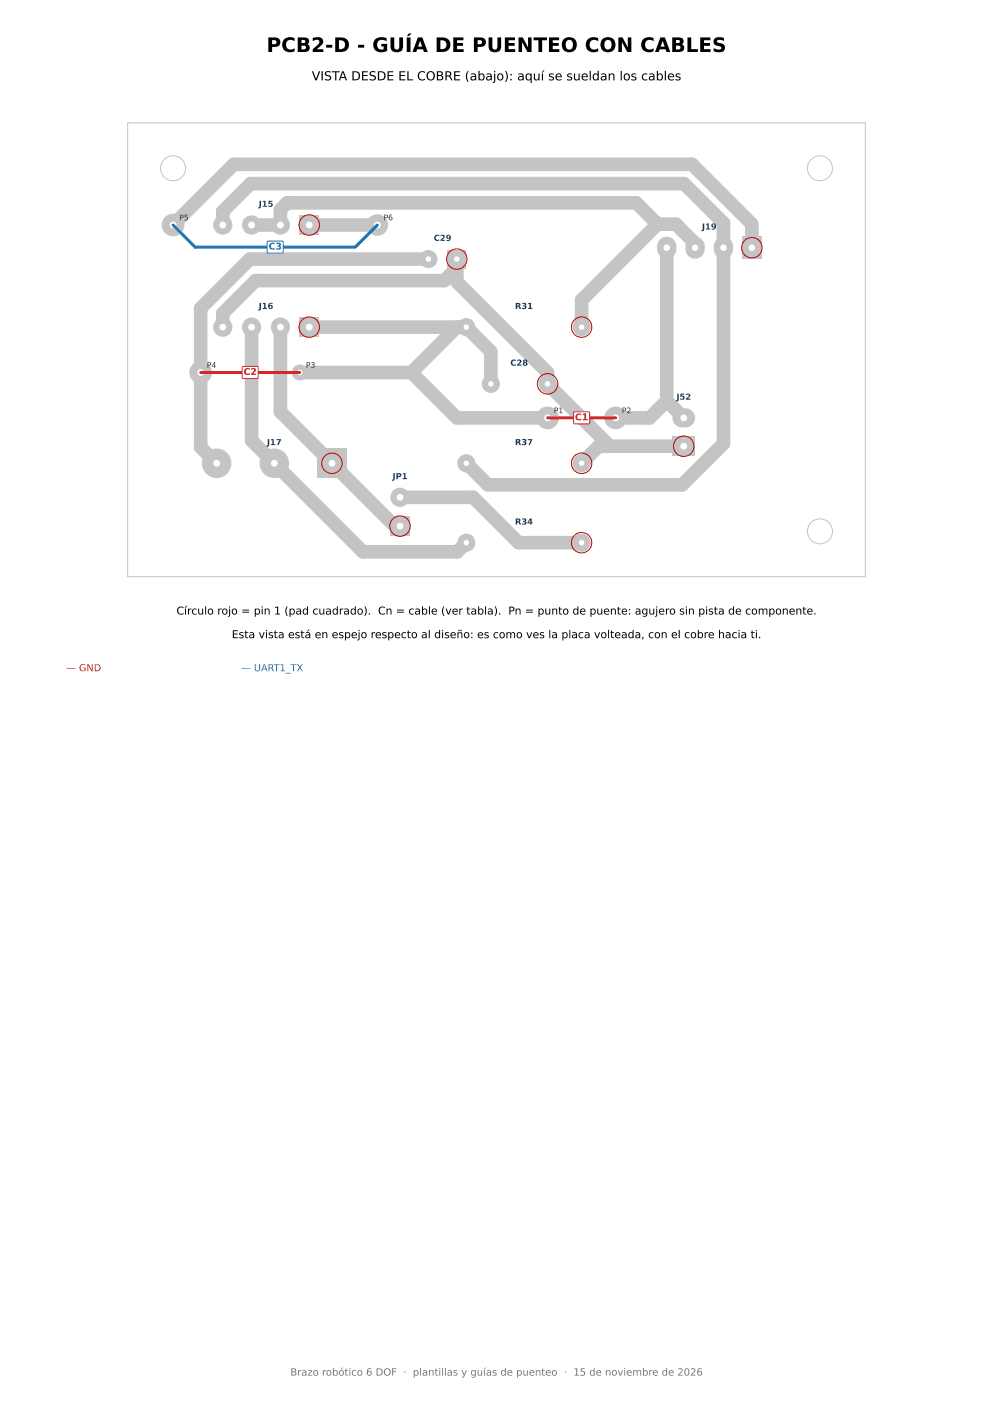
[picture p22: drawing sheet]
<svg xmlns="http://www.w3.org/2000/svg" width="210mm" height="297mm" viewBox="0 0 210 297" stroke-linecap="round" stroke-linejoin="round" font-family="sans-serif">
<defs><g id="words">
<text font-size="4.2" x="56.4" y="11">PCB2-D - GUÍA DE PUENTEO CON CABLES</text>
<text font-size="2.6" x="65.9" y="17">VISTA DESDE EL COBRE (abajo): aquí se sueldan los cables</text>
<g font-size="2.3">
<text x="37.3" y="130">Círculo rojo = pin 1 (pad cuadrado). Cn = cable (ver tabla). Pn = punto de puente: agujero sin pista de componente.</text>
<text x="49" y="135">Esta vista está en espejo respecto al diseño: es como ves la placa volteada, con el cobre hacia ti.</text>
</g>
<text font-size="2.1" fill="#777" x="61.4" y="291">Brazo robótico 6 DOF · plantillas y guías de puenteo · 15 de noviembre de 2026</text>
<g font-size="2" fill="#1f77b4">
<text x="56.8" y="52.8">C3</text>
<text x="51" y="142">— UART1_TX</text>
</g>
<g font-size="2" fill="#d62728">
<text x="51.5" y="79.3">C2</text>
<text x="121.6" y="88.9">C1</text>
<text x="14" y="142">— GND</text>
</g>
<g font-size="1.8" fill="#1a3d7c">
<text x="54.7" y="43.8">J15</text>
<text x="91.7" y="51">C29</text>
<text x="148.4" y="48.6">J19</text>
<text x="54.7" y="65.4">J16</text>
<text x="108.9" y="65.4">R31</text>
<text x="107.9" y="77.4">C28</text>
<text x="143" y="84.6">J52</text>
<text x="56.5" y="94.2">J17</text>
<text x="108.9" y="94.2">R37</text>
<text x="83" y="101.4">JP1</text>
<text x="108.9" y="111">R34</text>
</g>
<g font-size="1.6" fill="#333">
<text x="37.9" y="46.6">P5</text>
<text x="81.1" y="46.6">P6</text>
<text x="43.7" y="77.8">P4</text>
<text x="64.7" y="77.8">P3</text>
<text x="117.1" y="87.4">P1</text>
<text x="131.5" y="87.4">P2</text>
</g>
</g></defs>
<path d="M27 26h156v96h-156z" fill="none" stroke="#c4c4c4" stroke-width=".21"/>
<g fill="none" stroke="#c4c4c4" stroke-width="2.9">
<path d="M36.6 47.6l12.8-12.8h96.9l12.7 12.6v5M47.1 47.6v-2.9l5.9-5.9h91.7l8.3 8.4v46.6l-8.7 8.8h-41.1l-4.6-4.6M65.4 47.6h14.4M90.6 54.8h-37.7l-10.5 10.4v29.4l3.4 3.4M96.6 56.7l-2.6 2.7h-39.9l-7 6.9v2.9M96.6 54.8v4.8l19.2 19.2v2.4l13.2 13.2M139.1 47.4l-4.5-4.5h-73.9l-1.4 1.4v3.3h-6.1M139.1 47.4l-16.1 16.1v5.7M139.1 47.4h3.8l4.1 4.1v.9M141 52.4v32.4M53.2 69.2v24l23.5 23.5h20l1.9-1.9M59.3 69.2v17.9l24.2 24.2h1.1"/>
<path d="M63.4 78.8h23.6M65.4 69.2h33.2l5.2 5.2v6.8M87 78.8l9.6 9.6h19.2M96.6 69.2l-9.6 9.6M141 84.8l-3.6 3.6h-7.2M141 84.8l3.6 3.6M144.6 94.4h-18l-3.6 3.6M84.6 105.2h15.4l9.6 9.6h13.4"/>
</g>
<g fill="#c4c4c4">
<path d="M63.4 45.6h4v4h-4z"/>
<circle cx="59.3" cy="47.6" r="2.04"/>
<circle cx="53.2" cy="47.6" r="2.04"/>
<circle cx="47.1" cy="47.6" r="2.04"/>
<circle cx="123" cy="114.8" r="1.92"/>
<circle cx="98.6" cy="114.8" r="1.92"/>
</g>
<circle cx="36.6" cy="35.6" r="2.64" fill="none" stroke="#c4c4c4" stroke-width=".21"/>
<g fill="#c4c4c4">
<path d="M82.6 109.3h4v4h-4z"/>
<path d="M67.1 94.9h6.2v6.2h-6.2z"/>
<path d="M157 50.1h4v4.6h-4z"/>
<path d="M151.6 50.7a2.1 2.1 0 0 1 2.5-.3 2.1 2.1 0 0 1 .9 2.3 2.08 2.08 0 0 1-2.3 2 2.08 2.08 0 0 1-1.7-2.6v-.5z"/>
<path d="M145.6 50.7a2.1 2.1 0 0 1 2.5-.3 2.1 2.1 0 0 1 .9 2.3 2.08 2.08 0 0 1-2.3 2 2.08 2.08 0 0 1-1.7-2.6v-.5z"/>
<path d="M139.6 50.7a2.1 2.1 0 0 1 2.5-.3 2.1 2.1 0 0 1 .9 2.3 2.08 2.08 0 0 1-2.3 2 2.08 2.08 0 0 1-1.7-2.6v-.5z"/>
<path d="M63.4 67.2h4v4h-4z"/>
<path d="M142.2 92.4h4.8v4h-4.8z"/>
<path d="M142.8 87a2.48 2.48 0 0 1 2.5-.6 2.48 2.48 0 0 1 1.7 2 2.18 2.18 0 0 1-2.8 2 2.04 2.04 0 0 1-1.8-1.2 2.04 2.04 0 0 1 .4-2.2z"/>
<circle cx="115.8" cy="81.2" r="1.92"/>
<circle cx="103.8" cy="81.2" r="1.92"/>
<circle cx="123" cy="69.2" r="1.92"/>
<circle cx="98.6" cy="69.2" r="1.92"/>
<circle cx="84.6" cy="105.2" r="2.04"/>
<circle cx="58" cy="98" r="3.1"/>
<circle cx="45.8" cy="98" r="3.1"/>
<circle cx="123" cy="98" r="1.92"/>
<circle cx="98.6" cy="98" r="1.92"/>
<circle cx="59.3" cy="69.2" r="2.04"/>
<circle cx="53.2" cy="69.2" r="2.04"/>
<circle cx="47.1" cy="69.2" r="2.04"/>
</g>
<circle cx="173.4" cy="35.6" r="2.64" fill="none" stroke="#c4c4c4" stroke-width=".21"/>
<g fill="#c4c4c4">
<path d="M94.7 52.9h3.8v3.8h-3.8z"/>
<circle cx="90.6" cy="54.8" r="1.92"/>
</g>
<circle cx="173.4" cy="112.4" r="2.64" fill="none" stroke="#c4c4c4" stroke-width=".21"/>
<g fill="#c4c4c4">
<circle cx="36.6" cy="47.6" r="2.4"/>
<circle cx="79.8" cy="47.6" r="2.28"/>
<circle cx="115.8" cy="88.4" r="2.4"/>
<circle cx="63.4" cy="78.8" r="1.68"/>
<circle cx="130.2" cy="88.4" r="2.4"/>
<circle cx="42.4" cy="78.8" r="2.4"/>
</g>
<g fill="#fff">
<circle cx="65.4" cy="47.6" r=".72"/>
<circle cx="59.3" cy="47.6" r=".72"/>
<circle cx="53.2" cy="47.6" r=".72"/>
<circle cx="47.1" cy="47.6" r=".72"/>
<circle cx="123" cy="114.8" r=".58"/>
<circle cx="98.6" cy="114.8" r=".58"/>
<circle cx="115.8" cy="81.2" r=".58"/>
<circle cx="103.8" cy="81.2" r=".58"/>
<circle cx="123" cy="69.2" r=".58"/>
<circle cx="98.6" cy="69.2" r=".58"/>
<circle cx="84.6" cy="111.3" r=".72"/>
<circle cx="84.6" cy="105.2" r=".72"/>
<circle cx="70.2" cy="98" r=".72"/>
<circle cx="58" cy="98" r=".72"/>
<circle cx="45.8" cy="98" r=".72"/>
<circle cx="123" cy="98" r=".58"/>
<circle cx="98.6" cy="98" r=".58"/>
<circle cx="159" cy="52.4" r=".68"/>
<circle cx="153" cy="52.4" r=".68"/>
<circle cx="147" cy="52.4" r=".68"/>
<circle cx="141" cy="52.4" r=".68"/>
<circle cx="65.4" cy="69.2" r=".72"/>
<circle cx="59.3" cy="69.2" r=".72"/>
<circle cx="53.2" cy="69.2" r=".72"/>
<circle cx="47.1" cy="69.2" r=".72"/>
<circle cx="144.6" cy="94.4" r=".72"/>
<circle cx="144.6" cy="88.4" r=".72"/>
<circle cx="96.6" cy="54.8" r=".58"/>
<circle cx="90.6" cy="54.8" r=".58"/>
<circle cx="36.6" cy="47.6" r=".72"/>
<circle cx="79.8" cy="47.6" r=".72"/>
<circle cx="115.8" cy="88.4" r=".72"/>
<circle cx="63.4" cy="78.8" r=".59"/>
<circle cx="130.2" cy="88.4" r=".72"/>
<circle cx="42.4" cy="78.8" r=".72"/>
</g>
<path d="M42.4 78.8h21M115.8 88.4h14.4" fill="none" stroke="#d62728" stroke-width=".63"/>
<path d="M36.6 47.6l4.7 4.7h33.8l4.7-4.7" fill="none" stroke="#1f77b4" stroke-width=".63"/>
<g fill="none" stroke="#c00000" stroke-width=".21">
<circle cx="65.4" cy="47.6" r="2.16"/>
<circle cx="96.6" cy="54.8" r="2.16"/>
<circle cx="159" cy="52.4" r="2.16"/>
<circle cx="65.4" cy="69.2" r="2.16"/>
<circle cx="123" cy="69.2" r="2.16"/>
<circle cx="70.2" cy="98" r="2.16"/>
<circle cx="115.8" cy="81.2" r="2.16"/>
<circle cx="123" cy="98" r="2.16"/>
<circle cx="144.6" cy="94.4" r="2.16"/>
<circle cx="84.6" cy="111.3" r="2.16"/>
<circle cx="123" cy="114.8" r="2.16"/>
</g>
<g fill="#fff" stroke="#d62728" stroke-width=".21">
<path d="M121.3 87.2l.3-.1h3l.1 .3v2.2l-.3 .1h-3l-.1-.3z"/>
<path d="M51.2 77.6l.3-.1h3l.1 .3v2.2l-.3 .1h-3l-.1-.3z"/>
</g>
<path d="M56.5 51.1l.3-.1h3l.1 .3v2.1l-.3 .2-3-.1-.1-.2z" fill="#fff" stroke="#1f77b4" stroke-width=".21"/>
<use href="#words"/>
</svg>
